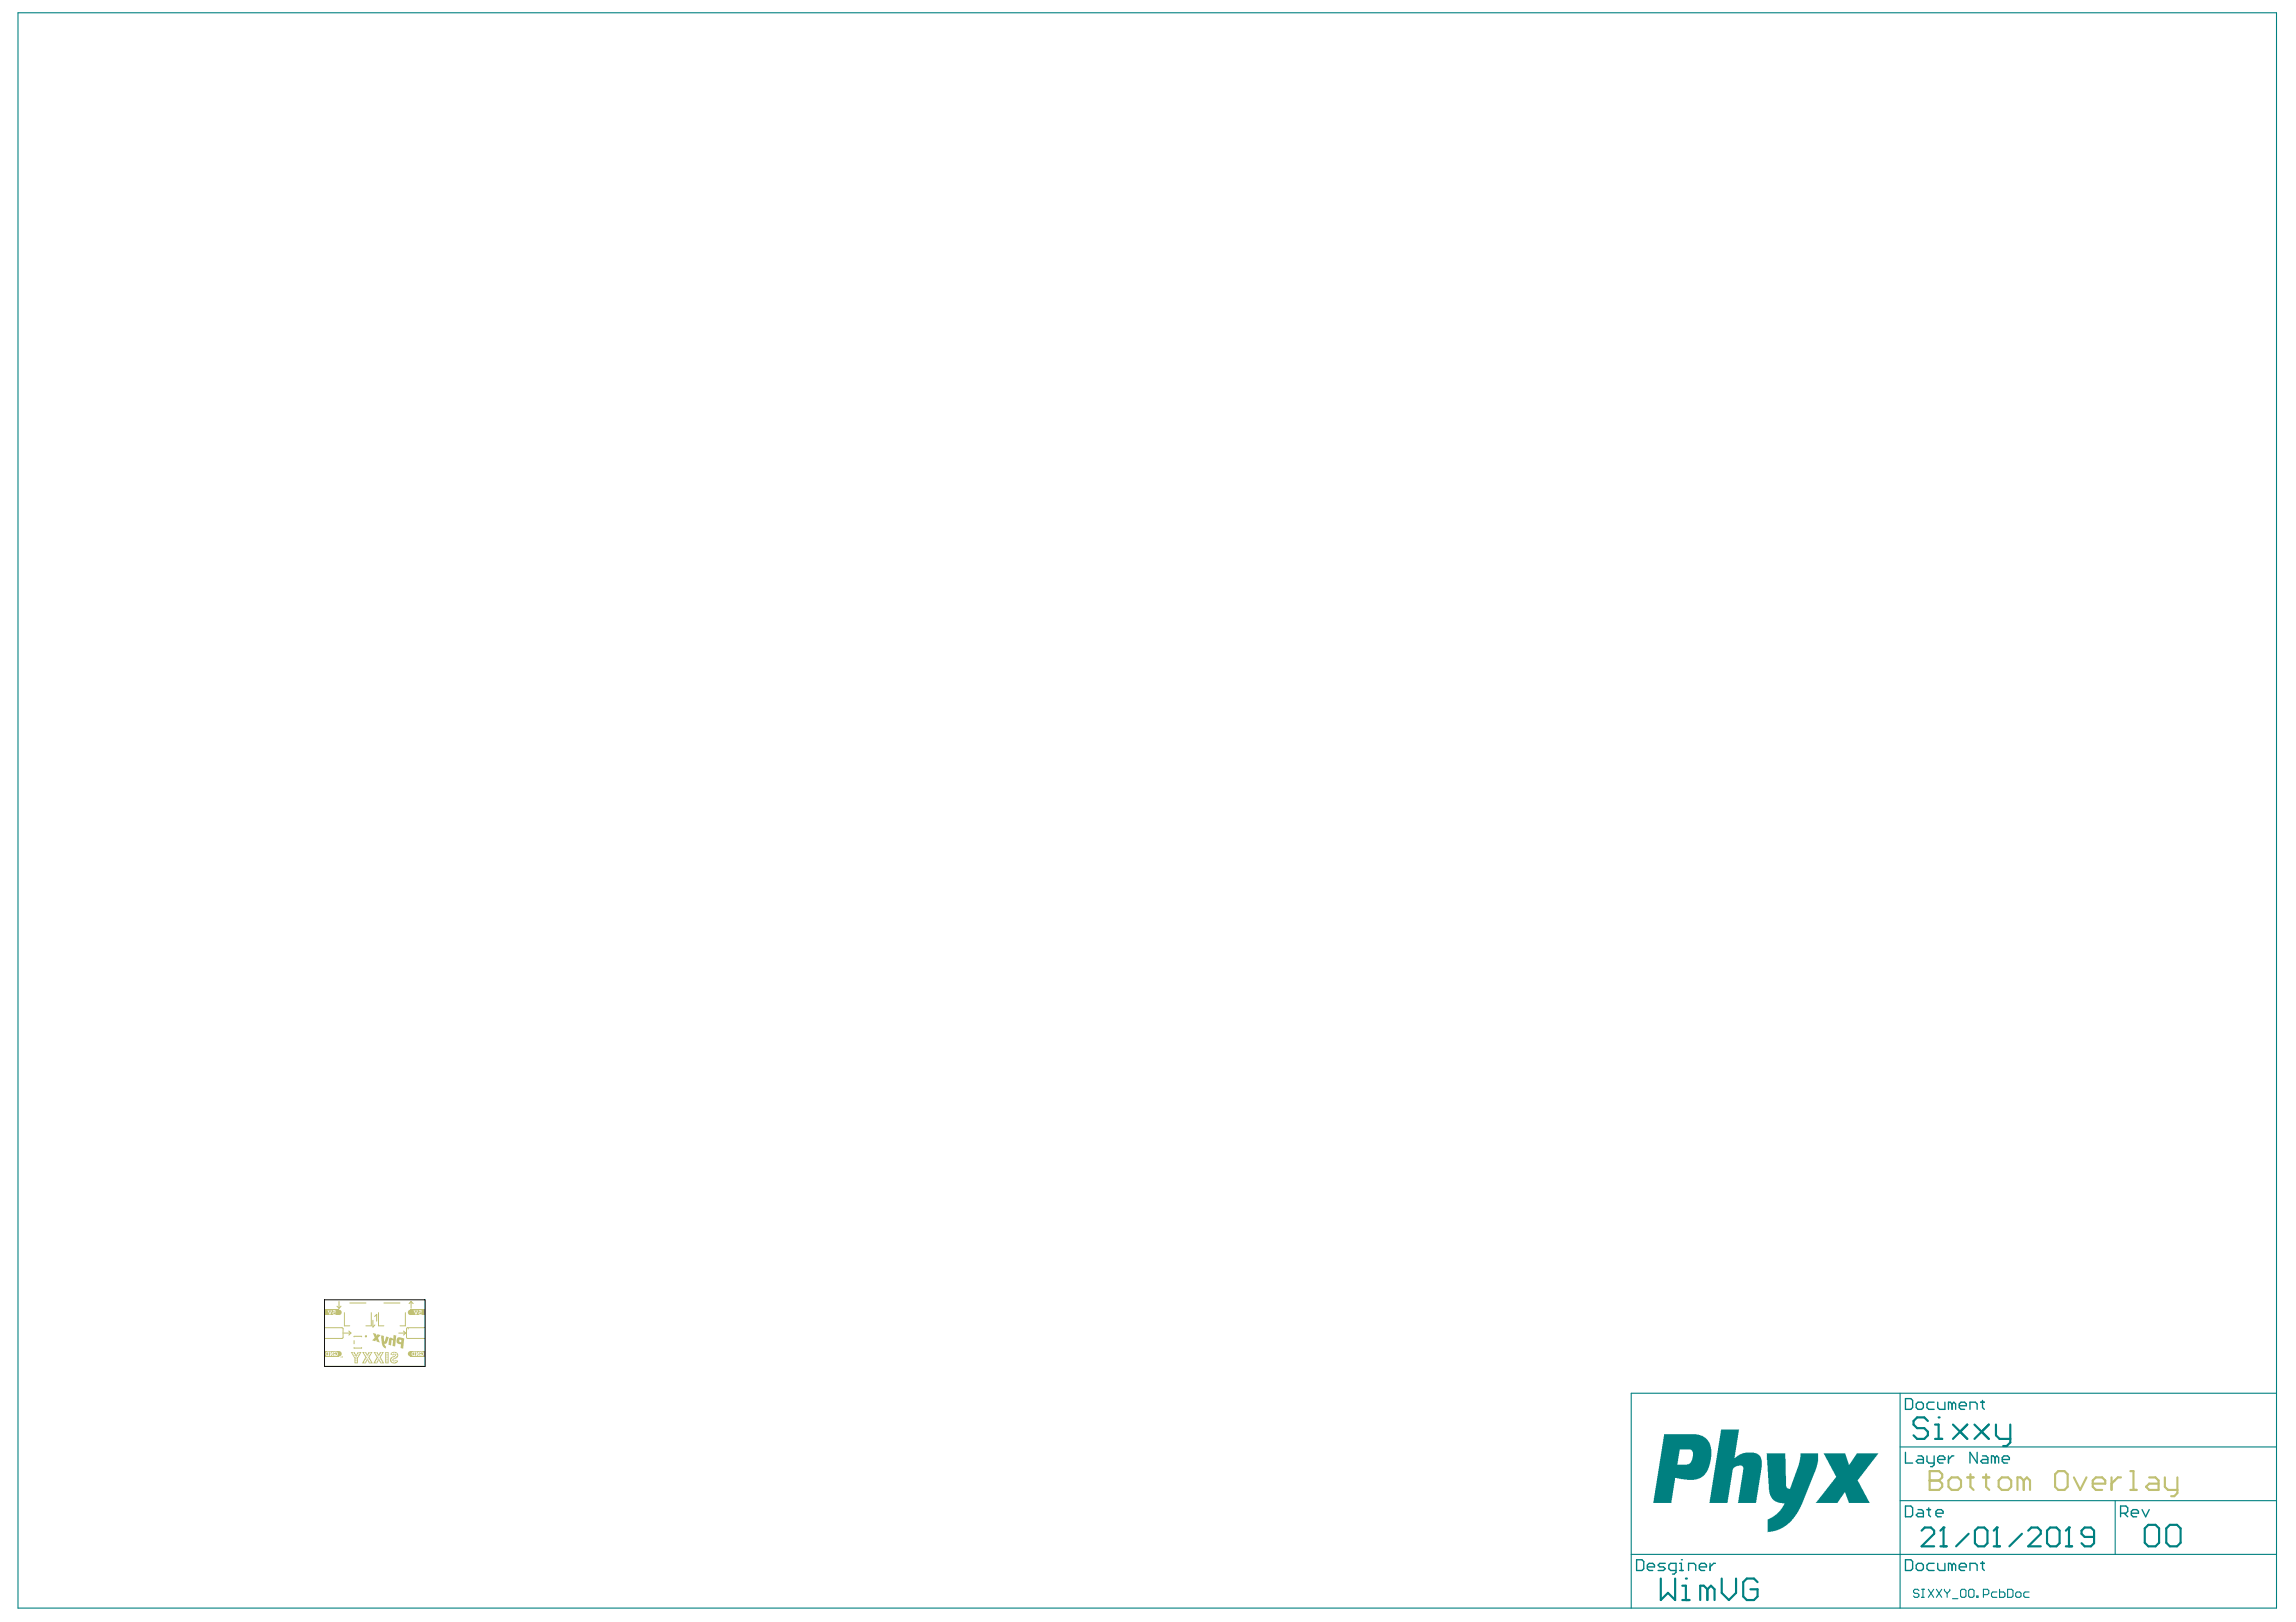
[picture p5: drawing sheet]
<svg xmlns="http://www.w3.org/2000/svg" width="297mm" height="210mm" viewBox="0 0 297 210" stroke-linecap="round" stroke-linejoin="round" font-family="sans-serif">
<g fill="#008080">
<path d="M235.9 188.1h2.8l.5 1.4 .2-.1 .8-1.3h2.8l-2.6 3.3a.38 .38 0 0 0 .1 .5l1.4 2.6h-2.7l-.5-1.4h-.1l-.9 1.4h-2.8l2.2-2.8 .2-.3a.34 .34 0 0 0 .1-.5z"/>
<path d="M228.5 188.1h2.5l.1 4.2v.2l.3 .2 .2-.1 1.1-3.1 .2-.9v-.5h2.3v1l-.3 1.3-1.9 4.6-.8 1.3-1 1.1-1 .5-.8 .3-.7 .1v-1.2a.45 .45 0 0 1 .4-.6l.7-.5 .6-.5 .5-1h-.7l-.6-.2-.4-.4-.2-.4-.2-.7z"/>
<path d="M222.7 185h2.3l-.6 3.7 .7-.5 .7-.2h1.3l.4 .2 .3 .4 .1 .4v.9l-.7 4.6h-2.4l.7-4.1a.58 .58 0 0 0-.1-.7h-.7l-.3 .2a.59 .59 0 0 0-.3 .7l-.6 3.9h-2.4z"/>
<path d="M215.3 185.6h4.2l.8 .3 .6 .5 .4 .7 .1 .4v1.4l-.3 .8-.3 .8-.3 .4-.5 .4-.8 .2h-.9l-1.6-.2-.5 3.2h-2.3zM217.3 187.6l-.3 1.9h1.3l.3-.1 .3-.5 .1-.7a.57 .57 0 0 0-.3-.6z"/>
</g>
<g fill="none" stroke="#008080" stroke-width=".14">
<path d="M2.3 1.7h292.2v206.4h-292.2zM245.8 180.3v27.8M245.8 194.2h48.7M245.8 187.2h48.7M273.6 194.2v7M294.5 180.3h-83.5v27.8M211 201.2h83.5M248.3 205.8l-.2-.1h-.4l-.1 .1v.2l.1 .2h.4l.2 .2v.1l-.2 .2h-.4l-.1-.2M248.6 205.7h.3M248.6 206.7h.3M248.8 205.7v1M249.5 205.7l.7 1"/>
<path d="M250.2 205.7l-.7 1M250.5 205.7l.7 1M251.2 205.7l-.7 1M251.6 205.7v.1l.3 .4M251.9 206.2v.5M252.3 205.7v.1l-.4 .4M252.6 206.9h.7M253.6 205.8l.2-.1h.4l.1 .1v.7l-.1 .2h-.4l-.2-.2zM254.7 205.8l.2-.1h.3l.2 .1v.7l-.2 .2h-.3l-.2-.2zM255.7 206.5h.2v.2h-.2zM256.6 206.4h.5l.2-.2v-.4l-.2-.1h-.5v1M258.3 206h-.5l-.2 .2v.3l.2 .2h.5"/>
<path d="M258.7 205.7v1h.5l.2-.2v-.3l-.2-.2h-.5M259.7 205.7h.6l.1 .1v.7l-.1 .2h-.6zM260.8 206.2l.1-.2h.4l.2 .2v.3l-.2 .2h-.4l-.1-.2zM262.5 206h-.5l-.2 .2v.3l.2 .2h.5"/>
</g>
<g fill="none" stroke="#008080" stroke-width=".18">
<path d="M246.5 194.9h.7l.2 .2v1l-.2 .2h-.7zM246.5 181h.7l.2 .2v1l-.2 .2h-.7zM246.5 187.9v1.4h.9M247.9 181.7l.2-.2h.5l.2 .2v.5l-.2 .2h-.5l-.2-.2zM248.1 195.4h.5l.2 .2v.7h-.7l-.2-.2 .2-.3h.7M248.1 188.4h.5l.2 .2v.7h-.7l-.2-.2 .2-.2h.7M249.3 195.4h.5M249.3 188.4v.7l.2 .2h.7M249.5 195.1v1l.3 .2M250.2 181.5h-.7l-.2 .2v.5l.2 .2h.7M250.2 188.4v1.2l-.2 .2h-.2M250.5 195.8h.9v-.2l-.2-.2h-.5l-.2 .2v.5l.2 .2h.5"/>
<path d="M250.7 188.9h.9v-.3l-.2-.2h-.5l-.2 .2v.5l.2 .2h.5M250.7 181.5v.7l.2 .2h.7v-.9M252.1 188.4v.9M252.5 181.7l-.2-.2h-.2v.9M252.5 181.7l.3-.2 .2 .2v.7M252.5 181.7v.7M252.8 188.4h-.3l-.4 .5M253.5 181.9h.9v-.2l-.2-.2h-.5l-.2 .2v.5l.2 .2h.5M254.9 182.4v-.9h.7l.2 .2v.7M255.8 187.9v1.4l-.9-1.4v1.4M256.3 181.5h.4M256.5 188.4h.4l.3 .2v.7h-.7l-.2-.2 .2-.2h.7"/>
<path d="M256.5 181.2v1l.2 .2M258.1 188.6l-.2-.2h-.3v.9M258.1 188.6v.7M258.1 188.6l.2-.2 .3 .2v.7M259 188.9h1v-.3l-.3-.2h-.4l-.3 .2v.5l.3 .2h.4M274.3 195.8h.7l.3-.2v-.5l-.3-.2h-.7v1.4M274.8 195.8l.5 .5M275.7 195.8h1v-.2l-.3-.2h-.4l-.3 .2v.5l.3 .2h.4M277.1 195.4l.5 .9 .5-.9M211.7 201.8h.7l.3 .3v.9l-.3 .2h-.7zM213.1 202.8h.9v-.3l-.2-.2h-.4l-.3 .2v.5l.3 .2h.4M215.4 202.3h-.7l-.2 .2 .2 .3h.5l.2 .2-.2 .2h-.7"/>
<path d="M216.8 203.2h-.7l-.2-.2v-.5l.2-.2h.7v1.2l-.2 .2h-.2M217.3 203.2h.5M217.3 202.3h.2v.9M217.5 201.8h.1M218.5 203.2v-.9h.6l.3 .2v.7M219.8 202.8h1v-.3l-.3-.2h-.4l-.3 .2v.5l.3 .2h.4M221.2 202.3v.9M221.9 202.3h-.2l-.5 .5M246.5 201.8h.7l.2 .3v.9l-.2 .2h-.7zM247.9 202.5l.2-.2h.5l.2 .2v.5l-.2 .2h-.5l-.2-.2zM250.2 202.3h-.7l-.2 .2v.5l.2 .2h.7M250.7 202.3v.7l.2 .2h.7v-.9"/>
<path d="M252.5 202.5l-.2-.2h-.2v.9M252.5 202.5v.7M252.5 202.5l.3-.2 .2 .2v.7M253.5 202.8h.9v-.3l-.2-.2h-.5l-.2 .2v.5l.2 .2h.5M254.9 203.2v-.9h.7l.2 .2v.7M256.3 202.3h.4M256.5 202.1v.9l.2 .2"/>
</g>
<g fill="none" stroke="#008080" stroke-width=".28">
<path d="M248.6 198.1l.4-.4h.8l.4 .4v.4l-1.6 1.6h1.6M249.4 183.9l-.5-.5h-.9l-.4 .5v.5l.4 .4h.9l.5 .5v.4l-.5 .5h-.9l-.4-.5M250.3 186.2h1M250.3 184.4h.5v1.8M250.8 183.4h.1M251.4 197.7h.1M251.4 197.7v2.4M251.4 197.7l-.4 .4M252.7 184.4l1.8 1.8M254.5 184.4l-1.8 1.8M254.7 198.5l-1.6 1.6M255.4 184.4l1.9 1.8"/>
<path d="M255.5 198.1l.4-.4h.8l.4 .4v1.6l-.4 .4h-.8l-.4-.4zM257.3 184.4l-1.9 1.8M258.2 184.4v1.3l.5 .5h1.4M258.3 197.7h.1M258.3 197.7v2.4M258.3 197.7l-.4 .4M260.1 184.4v2.3l-.5 .4h-.5M261.6 198.5l-1.6 1.6M262.4 198.1l.4-.4h.8l.4 .4v.4l-1.6 1.6h1.6M264.8 198.1l.4-.4h.8l.5 .4v1.6l-.5 .4h-.8l-.4-.4zM267.7 197.7h.1M267.7 197.7v2.4"/>
<path d="M267.7 197.7l-.4 .4M270.9 198.9h-1.2l-.4-.4v-.4l.4-.4h.8l.4 .4v1.6l-.4 .4h-.8l-.4-.4M277.5 197.8l.4-.5h1l.4 .5v1.8l-.4 .5h-1l-.4-.5zM280.3 197.8l.4-.5h.9l.5 .5v1.8l-.5 .5h-.9l-.4-.5zM214.9 204.3v2.8l.9-1 .9 1v-2.8M217.6 207.1h1M217.6 205.2h.5v1.9M218.1 204.3h.1M220.9 205.7l-.5-.5h-.4v1.9M220.9 205.7v1.4M220.9 205.7l.5-.5 .4 .5v1.4M222.7 204.3v1.8l1 1 .9-1v-1.8"/>
<path d="M227.4 204.7l-.5-.4h-.9l-.5 .4v1.9l.5 .5h.9l.5-.5v-.9h-.9M251 200.1h.8M257.9 200.1h.8M267.3 200.1h.8"/>
</g>
<g fill="#c0c073">
<path d="M43.9 174.8a.35 .35 0 0 1 .3 .4 .35 .35 0 0 1-.3 .3z"/>
<path d="M43.9 169.5a.35 .35 0 0 1 .3 .3 .35 .35 0 0 1-.3 .4z"/>
<path d="M49.3 172.8l.4 .1v.7l.3-.6 .3 .1-.3 .7-.3 .1 .3 .4-.1 .2-.3-.2-.2-.3z"/>
<path d="M52.9 175l.2-.2v.7a.35 .35 0 0 1-.3-.2 .35 .35 0 0 1 .1-.3z"/>
<path d="M52.9 169.6l.2-.1v.7a.35 .35 0 0 1-.3-.2 .35 .35 0 0 1 .1-.4z"/>
<path d="M48.2 172.5l.4 .1 .1 .3 .2-.2 .3 .1-.3 .4 .2 .5-.4-.1v-.2l-.2 .2-.4-.1 .4-.4z"/>
<path d="M50.4 173.1h.3l.2 .2v-.6l.4 .1-.2 1.5-.3-.1 .1-.7-.1-.1-.1 .1-.1 .6-.3-.1z"/>
<path d="M49.8 175v1.4h.5v-1.4zM50 175.1a.11 .11 0 0 1 .2 0 .11 .11 0 0 1-.2 0zM50 175.4a.1 .1 0 0 1 .2 0 .1 .1 0 0 1-.2 0zM50 175.6a.11 .11 0 0 1 .2 0 .11 .11 0 0 1-.2 0zM50 175.8a.11 .11 0 0 1 .2 0 .11 .11 0 0 1-.2 0zM50 176l.1-.1 .1 .2h-.2zM50 176.2a.1 .1 0 0 1 .2 0 .1 .1 0 0 1-.2 0z"/>
<path d="M45.4 175l.5 .8v.6h.4v-.6l.5-.8h-.5l-.2 .4-.2-.4zM45.6 175.1a.11 .11 0 0 1 .2 0 .11 .11 0 0 1-.2 0zM46.3 175.1a.1 .1 0 0 1 .2 0 .1 .1 0 0 1-.2 0zM45.7 175.3a.11 .11 0 0 1 .2 0 .11 .11 0 0 1-.2 0zM46.2 175.3a.11 .11 0 0 1 .2 0 .11 .11 0 0 1-.2 0zM45.8 175.5a.11 .11 0 0 1 .2 0 .11 .11 0 0 1-.2 0zM46.1 175.5a.11 .11 0 0 1 .2 0 .11 .11 0 0 1-.2 0zM46 175.6l.2 .1-.1 .1h-.1zM46 176a.11 .11 0 0 1 .2 0 .11 .11 0 0 1-.2 0zM46 176.2a.1 .1 0 0 1 .2 0 .1 .1 0 0 1-.2 0z"/>
<path d="M50.6 175.1l-.1 .2 .4 .1 .1-.1 .1 .1-.6 .3v.2v.3l.3 .2h.5l.2-.3-.4-.1-.2 .1v-.1l.5-.4 .1-.2v-.2l-.4-.3zM50.9 175.1a.1 .1 0 0 1 .2 0 .1 .1 0 0 1-.2 0zM50.7 175.2a.11 .11 0 0 1 .2 0 .11 .11 0 0 1-.2 0zM51.1 175.2a.11 .11 0 0 1 .2 0 .11 .11 0 0 1-.2 0zM51.2 175.4a.11 .11 0 0 1 .2 0 .11 .11 0 0 1-.2 0zM51.1 175.5h.2v.1l-.2 .1zM50.9 175.6h.1l.1 .2h-.2zM50.7 175.8a.11 .11 0 0 1 .2 0 .11 .11 0 0 1-.2 0zM50.6 176a.11 .11 0 0 1 .2 0 .11 .11 0 0 1-.2 0zM51.1 176.2a.1 .1 0 0 1 .2 0 .1 .1 0 0 1-.2 0zM50.7 176.2a.11 .11 0 0 1 .2 0 .11 .11 0 0 1-.2 0zM50.9 176.3a.11 .11 0 0 1 .2 0 .11 .11 0 0 1-.2 0z"/>
<path d="M48.3 175l.4 .7-.4 .7h.5l.2-.4 .2 .4h.5l-.4-.7 .4-.7h-.5l-.2 .3-.2-.3zM48.6 175.1a.11 .11 0 0 1 .2 0 .11 .11 0 0 1-.2 0zM49.2 175.1a.11 .11 0 0 1 .2 0 .11 .11 0 0 1-.2 0zM48.7 175.3a.11 .11 0 0 1 .2 0 .11 .11 0 0 1-.2 0zM49.1 175.3a.1 .1 0 0 1 .2 0 .1 .1 0 0 1-.2 0zM48.8 175.4h.4l-.1 .4-.2-.1v-.1h.1v-.1l-.2 .1zM48.8 175.8h.1l.1 .1h-.2zM49 175.9a.11 .11 0 0 1 .2 0 .11 .11 0 0 1-.2 0zM49.1 176.1a.15 .15 0 0 1 .3 0 .15 .15 0 0 1-.3 0zM48.7 176h.1l.1 .1-.2 .1 .1 .1-.2 .1v-.2l.1-.1zM49.2 176.2a.15 .15 0 0 1 .3 0 .15 .15 0 0 1-.3 0z"/>
<path d="M51.4 173.1l-.1 .3v.3l.2 .2 .4 .1-.1 .4 .4 .1 .1-1.3-.6-.2zM51.7 173.4h.2v.3l-.2-.1z"/>
<path d="M46.9 175l.4 .7-.5 .7h.5l.2-.4 .2 .4h.5l-.4-.7 .4-.7h-.5l-.2 .3-.1-.3zM47.1 175.1a.11 .11 0 0 1 .2 0 .11 .11 0 0 1-.2 0zM47.8 175.1a.11 .11 0 0 1 .2 0 .11 .11 0 0 1-.2 0zM47.2 175.3a.11 .11 0 0 1 .2 0 .11 .11 0 0 1-.2 0zM47.7 175.3a.1 .1 0 0 1 .2 0 .1 .1 0 0 1-.2 0zM47.3 175.5a.11 .11 0 0 1 .2 0 .11 .11 0 0 1-.2 0zM47.6 175.4h.1v.1l-.1 .1v.1l-.1 .1-.1-.2h.2zM47.3 175.8h.2v.1h-.2zM47.6 175.8h.1v.1h-.1zM47.7 176.1a.11 .11 0 0 1 .2 0 .11 .11 0 0 1-.2 0zM47.2 176h.2v.1l-.2 .1 .1 .1-.1 .1-.1-.2 .1-.1zM47.8 176.2a.11 .11 0 0 1 .2 0 .11 .11 0 0 1-.2 0z"/>
</g>
<g fill="none" stroke="#c0c073" stroke-width=".13">
<path d="M42.1 173.2h2.1M42.1 171.8h2.1M44.4 172v1.1M44.6 169.9v1.7h.7M45.3 168.6h2M45.8 173v-.1h1v.1M45.8 173.5v.4M45.8 174.4v.1h1v-.1M48 169.9v1.7h-.7M49 169.9v1.7h.7M49.7 168.6h2.1M52.4 169.9v1.7h-.6"/>
<path d="M52.6 172v1.1M52.7 173.2h2.2M52.7 171.8h2.2"/>
</g>
<g fill="none" stroke="#c0c073" stroke-width=".14">
<path d="M43.6 169l.3 .3M43.9 168.4v.9M44.1 169l-.2 .3M44.5 172.5h.9M45.1 172.3l.3 .2M45.4 172.5l-.3 .3M48.2 170.9v.8l.3-.2M48.5 170.4l.2-.3v.9M51.6 172.5h.9M52.2 172.3l.3 .2M52.5 172.5l-.3 .3M53.2 168.4l-.3 .3"/>
<path d="M53.2 168.4v.9M53.2 168.4l.2 .3"/>
</g>
<path d="M42 174.8h1.9v.7h-1.9z" fill-rule="evenodd" fill="#c0c073"/>
<g fill="#fff">
<path d="M43.2 175l.3-.1 .1 .1 .1 .3-.1 .1h-.4v-.2h.3l-.2 .1v.1l.3-.1-.1-.3-.3 .1z"/>
<path d="M42.6 174.9l.3 .1h-.1v.3l.2-.4h.2l-.1 .1 .1 .5-.3-.1h.1v-.3l-.2 .4h-.1z"/>
<path d="M42.2 175.1l.3-.1v.4l-.3-.1zM42.2 175v.4l.4 .1v-.6h-.3z"/>
</g>
<path d="M42 169.5h1.9v.7h-1.9z" fill-rule="evenodd" fill="#c0c073"/>
<g fill="#fff">
<path d="M43.1 169.6h.3v.2h-.2l-.1 .2h.3v.1h-.4v-.3h.3v-.2h-.2z"/>
<path d="M42.4 169.6h.2v.1l.1 .3 .1-.3-.1-.1h.3l-.3 .5h-.1z"/>
</g>
<path d="M53.1 174.8h1.9v.7h-1.9z" fill-rule="evenodd" fill="#c0c073"/>
<g fill="#fff">
<path d="M54.4 174.9l.4 .1v.4h-.4l-.1-.2h.3l-.2 .1 .1 .1 .2-.1v-.3l-.3 .1z"/>
<path d="M53.8 175h.2h-.1v.3l.3-.4h.1l-.1 .1 .1 .5h-.2l.1-.1v-.3l-.3 .4h-.1z"/>
<path d="M53.4 175.1l.2-.1v.4l-.2-.1zM53.3 175v.4l.4 .1v-.5l.1-.1h-.3z"/>
</g>
<path d="M53.1 169.5h1.9v.7h-1.9z" fill-rule="evenodd" fill="#c0c073"/>
<g fill="#fff">
<path d="M54.2 169.6h.3v.2h-.2l-.1 .1 .1 .2 .3-.1-.1 .1h-.3v-.3h.2v-.2h-.2z"/>
<path d="M53.5 169.6h.3l-.1 .1 .1 .3 .1-.3v-.1h.2l-.2 .5h-.1z"/>
</g>
<g fill="none" stroke="#c0c073" stroke-width=".28">
<path d="M249.6 191.6h.1M249.6 190.4h1.3l.4 .4v.4l-.4 .4 .4 .4v.4l-.4 .4h-1.3zM249.6 191.6h1.3M252.1 191.6l.4-.4h.8l.4 .4v.8l-.4 .4h-.8l-.4-.4zM254.5 191.2h.8M254.9 190.8v1.6l.4 .4M256.5 191.2h.9M256.9 190.8v1.6l.5 .4M258.6 191.6l.4-.4h.8l.4 .4v.8l-.4 .4h-.8l-.4-.4zM261.8 191.6l-.4-.4h-.4v1.6M261.8 191.6v1.2M261.8 191.6l.4-.4 .4 .4v1.2"/>
<path d="M265.9 190.8l.4-.4h.8l.4 .4v1.6l-.4 .4h-.8l-.4-.4zM268.3 191.2l.8 1.6 .8-1.6M270.7 192h1.7v-.4l-.4-.4h-.9l-.4 .4v.8l.4 .4h.9M273.2 191.2v1.6M274.4 191.2h-.4l-.8 .8M275.6 192.8h.8M275.6 190.4h.4v2.4M278 191.2h.9l.4 .4v1.2h-1.3l-.4-.4 .4-.4h1.3M280.1 191.2v1.2l.4 .4h1.2M281.7 191.2v2l-.4 .4h-.4"/>
</g>
<path d="M44.2 171.8l.2 .2M44.4 173.1l-.2 .1M52.6 173.1l.1 .1M52.7 171.8l-.1 .2" fill="none" stroke="#c0c073" stroke-width=".13"/>
<circle cx="47.3" cy="172.9" r=".07" fill="none" stroke="#c0c073" stroke-width=".14"/>
<path d="M42 168.2h13v8.6h-13z" fill="none" stroke="#000" stroke-width=".13"/>
</svg>
